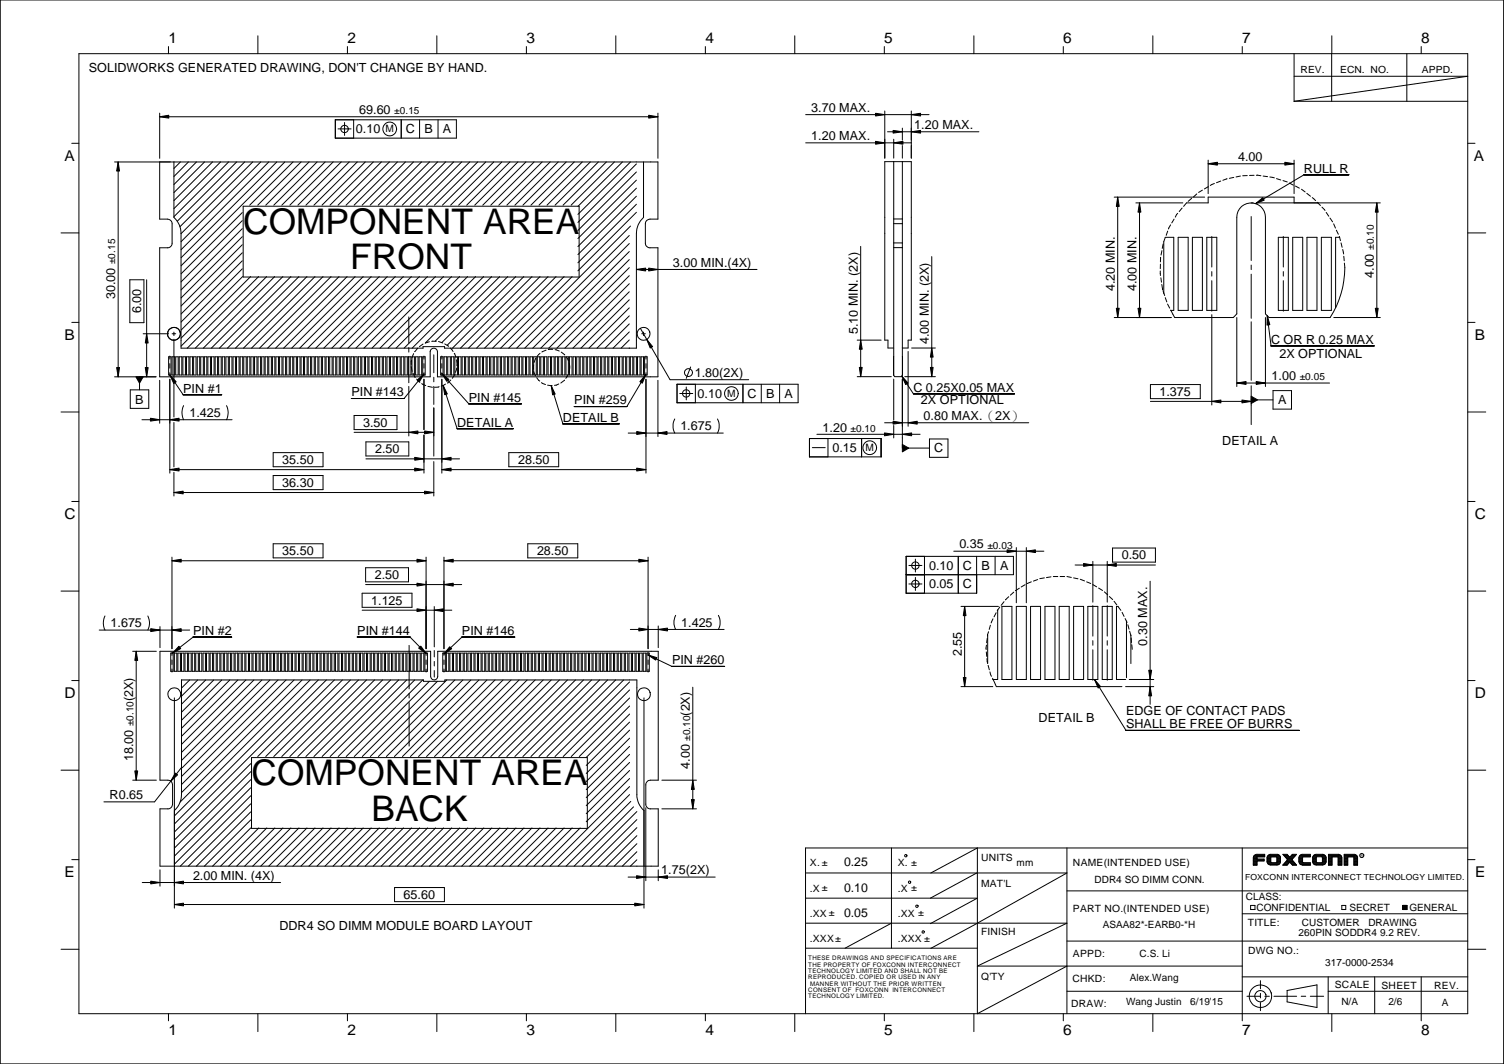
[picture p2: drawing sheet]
<svg xmlns="http://www.w3.org/2000/svg" width="420mm" height="297mm" viewBox="0 0 420 297" stroke-linecap="round" stroke-linejoin="round" font-family="sans-serif">
<defs><g id="words">
<g font-size="9.9">
<text x="67.9" y="65.4">COMPONENT AREA</text>
<text x="97.8" y="75.2">FRONT</text>
<text x="70.3" y="219.3">COMPONENT AREA</text>
<text x="103.7" y="229.2">BACK</text>
</g>
<g font-size="4.1">
<text x="47.1" y="12">1</text>
<text x="97.1" y="12">2</text>
<text x="147.1" y="12">3</text>
<text x="197.1" y="12">4</text>
<text x="247" y="12">5</text>
<text x="297" y="12">6</text>
<text x="347" y="12">7</text>
<text x="397" y="12">8</text>
<text x="18.1" y="45">A</text>
<text x="411.7" y="45">A</text>
<text x="18.1" y="95">B</text>
<text x="412" y="95">B</text>
<text x="18.1" y="144.9">C</text>
<text x="412" y="144.9">C</text>
<text x="18.1" y="194.9">D</text>
<text x="412" y="194.9">D</text>
<text x="18.1" y="244.9">E</text>
<text x="412.1" y="244.9">E</text>
<text x="47.1" y="289">1</text>
<text x="97.1" y="289">2</text>
<text x="147.1" y="289">3</text>
<text x="197.1" y="289">4</text>
<text x="247" y="289">5</text>
<text x="297" y="289">6</text>
<text x="347" y="289">7</text>
<text x="397" y="289">8</text>
</g>
<g font-size="3.5">
<text x="24.8" y="20.2">SOLIDWORKS GENERATED DRAWING, DON'T CHANGE BY HAND.</text>
<text x="100.4" y="31.8">69.60</text>
<text x="226.6" y="31.2">3.70 MAX.</text>
<text x="99.4" y="37.2">0.10</text>
<text x="113.4" y="37.2">C</text>
<text x="118.6" y="37.2">B</text>
<text x="123.7" y="37.2">A</text>
<text x="226.6" y="39.1">1.20 MAX.</text>
<text x="255.4" y="36">1.20 MAX.</text>
<text x="345.9" y="45">4.00</text>
<text x="364.3" y="48.2">RULL R</text>
<text x="188" y="74.5">3.00 MIN.(4X)</text>
<text x="383.8" y="77.6" transform="rotate(-90 383.8 77.6)">4.00</text>
<text x="32.2" y="83.5" transform="rotate(-90 32.2 83.5)">30.00</text>
<text x="311.4" y="81.3" transform="rotate(-90 311.4 81.3)">4.20 MIN.</text>
<text x="317.5" y="81.3" transform="rotate(-90 317.5 81.3)">4.00 MIN.</text>
<text x="39.4" y="87.5" transform="rotate(-90 39.4 87.5)">6.00</text>
<text x="239.6" y="93.3" transform="rotate(-90 239.6 93.3)">5.10 MIN. (2X)</text>
<text x="355.1" y="95.9">C OR R 0.25 MAX</text>
<text x="259.5" y="96.1" transform="rotate(-90 259.5 96.1)">4.00 MIN. (2X)</text>
<text x="357.4" y="99.9">2X OPTIONAL</text>
<text x="194.1" y="105.2">1.80(2X)</text>
<text x="355.3" y="106.2">1.00</text>
<text x="37.8" y="112.6">B</text>
<text x="51.2" y="109.6">PIN #1</text>
<text x="98.2" y="110.6">PIN #143</text>
<text x="131" y="112.1">PIN #145</text>
<text x="160.4" y="112.9">PIN #259</text>
<text x="194.9" y="111.1">0.10</text>
<text x="208.8" y="111.1">C</text>
<text x="214.1" y="111.1">B</text>
<text x="219.2" y="111.1">A</text>
<text x="255.2" y="109.3">C 0.25X0.05 MAX</text>
<text x="257.3" y="112.8">2X OPTIONAL</text>
<text x="323.9" y="110.5">1.375</text>
<text x="357" y="112.9">A</text>
<text x="52.9" y="116.4">1.425</text>
<text x="101.5" y="119.2">3.50</text>
<text x="127.7" y="119.1">DETAIL A</text>
<text x="157.3" y="117.7">DETAIL B</text>
<text x="258" y="117.3">0.80 MAX.（2X）</text>
<text x="190.1" y="120.1">1.675</text>
<text x="229.8" y="120.5">1.20</text>
<text x="341.4" y="124.3">DETAIL A</text>
<text x="78.9" y="129.5">35.50</text>
<text x="104.8" y="126.5">2.50</text>
<text x="144.7" y="129.5">28.50</text>
<text x="232.6" y="126.2">0.15</text>
<text x="261" y="126.3">C</text>
<text x="78.9" y="135.9">36.30</text>
<text x="78.9" y="155">35.50</text>
<text x="150" y="155">28.50</text>
<text x="268" y="153.1">0.35</text>
<text x="104.7" y="161.7">2.50</text>
<text x="259.6" y="159.1">0.10</text>
<text x="269" y="159.1">C</text>
<text x="274.2" y="159.1">B</text>
<text x="279.4" y="159.1">A</text>
<text x="313.4" y="156.2">0.50</text>
<text x="259.6" y="164.3">0.05</text>
<text x="269" y="164.3">C</text>
<text x="103.7" y="168.8">1.125</text>
<text x="30.9" y="175.1">1.675</text>
<text x="54" y="177.2">PIN #2</text>
<text x="99.8" y="177.2">PIN #144</text>
<text x="129.1" y="177.2">PIN #146</text>
<text x="190.3" y="175">1.425</text>
<text x="187.7" y="185.5">PIN #260</text>
<text x="268.7" y="183.3" transform="rotate(-90 268.7 183.3)">2.55</text>
<text x="320.5" y="180.3" transform="rotate(-90 320.5 180.3)">0.30 MAX.</text>
<text x="37.2" y="195.8" transform="rotate(-90 37.2 195.8)">(2X)</text>
<text x="192.7" y="199.8" transform="rotate(-90 192.7 199.8)">(2X)</text>
<text x="290.1" y="201.6">DETAIL B</text>
<text x="314.6" y="199.6">EDGE OF CONTACT PADS</text>
<text x="314.6" y="203.2">SHALL BE FREE OF BURRS</text>
<text x="37.2" y="212.6" transform="rotate(-90 37.2 212.6)">18.00</text>
<text x="192.7" y="214.6" transform="rotate(-90 192.7 214.6)">4.00</text>
<text x="30.6" y="223.1">R0.65</text>
<text x="53.9" y="245.6">2.00 MIN. (4X)</text>
<text x="184.7" y="244.1">1.75(2X)</text>
<text x="112.8" y="251">65.60</text>
<text x="78.1" y="259.8">DDR4 SO DIMM MODULE BOARD LAYOUT</text>
</g>
<g font-size="3.4">
<text x="235.8" y="241.7">0.25</text>
<text x="235.8" y="249">0.10</text>
<text x="235.8" y="256">0.05</text>
</g>
<g font-size="2.8">
<text x="363.3" y="20.4">REV.</text>
<text x="374.4" y="20.4">ECN. NO.</text>
<text x="397.2" y="20.4">APPD.</text>
<text x="110.1" y="31.8">±0.15</text>
<text x="107.7" y="36.9">M</text>
<text x="383.8" y="69.8" transform="rotate(-90 383.8 69.8)">±0.10</text>
<text x="32.2" y="73.7" transform="rotate(-90 32.2 73.7)">±0.15</text>
<text x="363.1" y="106.2">±0.05</text>
<text x="203.1" y="110.7">M</text>
<text x="237.6" y="120.5">±0.10</text>
<text x="241.8" y="125.9">M</text>
<text x="275.8" y="153.2">±0.03</text>
<text x="37.3" y="202.8" transform="rotate(-90 37.3 202.8)">±0.10</text>
<text x="192.8" y="206.8" transform="rotate(-90 192.8 206.8)">±0.10</text>
<text x="226.3" y="241.8">X. ±</text>
<text x="250.8" y="241.8">X. ±</text>
<text x="274.1" y="240.3">UNITS</text>
<text x="284" y="241.9">mm</text>
<text x="299.8" y="241.9">NAME(INTENDED USE)</text>
<text x="226.3" y="249">.X ±</text>
<text x="250.8" y="249">.X ±</text>
<text x="274.1" y="247.6">MAT'L</text>
<text x="305.8" y="246.5">DDR4 SO DIMM CONN.</text>
<text x="348.1" y="251.3">CLASS:</text>
<text x="226.3" y="255.9">.XX ±</text>
<text x="250.8" y="255.9">.XX ±</text>
<text x="299.8" y="254.5">PART NO.(INTENDED USE)</text>
<text x="351" y="254.3">CONFIDENTIAL</text>
<text x="377" y="254.3">SECRET</text>
<text x="393.7" y="254.3">GENERAL</text>
<text x="226.3" y="263">.XXX±</text>
<text x="250.8" y="263">.XXX ±</text>
<text x="274.1" y="261.2">FINISH</text>
<text x="308.1" y="259.1">ASAA82*-EARB0-*H</text>
<text x="348.6" y="258.5">TITLE:</text>
<text x="362.8" y="261.3">260PIN SODDR4 9.2 REV.</text>
<text x="363.7" y="258.5">CUSTOMER</text>
<text x="382.3" y="258.5">DRAWING</text>
<text x="299.8" y="267.3">APPD:</text>
<text x="318.4" y="267.2">C.S. Li</text>
<text x="348.7" y="266.4">DWG NO.:</text>
<text x="370.2" y="269.7">317-0000-2534</text>
<text x="274.1" y="273.6">Q'TY</text>
<text x="299.6" y="274.1">CHKD:</text>
<text x="315.6" y="273.8">Alex.Wang</text>
<text x="372.9" y="275.9">SCALE</text>
<text x="299.2" y="281.1">DRAW:</text>
<text x="314.6" y="280.6">Wang Justin</text>
<text x="332.5" y="280.6">6/19'15</text>
<text x="374.7" y="280.6">N/A</text>
<text x="385.9" y="276.1">SHEET</text>
<text x="387.8" y="280.6">2/6</text>
<text x="400.7" y="276.1">REV.</text>
<text x="402.7" y="280.9">A</text>
</g>
<text font-size="2.3" x="347.8" y="245.7">FOXCONN INTERCONNECT TECHNOLOGY LIMITED.</text>
<g font-size="1.7">
<text x="225.8" y="268.1">THESE DRAWINGS AND SPECIFICATIONS ARE</text>
<text x="225.8" y="269.8">THE PROPERTY OF FOXCONN INTERCONNECT</text>
<text x="225.8" y="271.6">TECHNOLOGY LIMITED AND SHALL NOT BE</text>
<text x="225.8" y="273.3">REPRODUCED. COPIED OR USED IN ANY</text>
<text x="226.3" y="275.1">MANNER WITHOUT THE PRIOR WRITTEN</text>
<text x="225.8" y="278.6">TECHNOLOGY LIMITED.</text>
<text x="225.8" y="276.9">CONSENT OF FOXCONN INTERCONNECT</text>
</g>
<text font-size="1.1" x="380.1" y="239.3">R</text>
</g></defs>
<g fill="none" stroke="#000" stroke-width=".28">
<path d="M.1 0h420v297h-420M22 15h388v268h-388zM47.1 13v2M72 10v5M97.1 13v2M122 10v5M147.1 13v2M172 10v5M197.1 13v2M222 10v5M247 13v2M272.1 10v5"/>
<path d="M297 13v2M322.1 10v5M347 13v2M361.5 15v13.3M372.1 10l-.1 18.3M393 15v13.3M397 13v2M44.6 32.6l2.5-.4v.8zM44.6 31.6v12.6M44.6 32.6h139.2M93.7 33.4h33.8v5.2h-33.8zM94.4 36h3.7"/>
<path d="M96.3 34.2v3.6M98.8 33.4v5.2M112.1 33.4v5.2M117.2 33.4v5.2M122.4 33.4v5.2M181.2 32.2l2.6 .4-2.6 .4zM183.8 31.6v12.6M225.1 32h34.4M225.1 39.9h29.5M244.6 31.6l2.6 .4-2.6 .4zM244.6 39.5l2.6 .4-2.6 .4zM247.2 31v13.2"/>
<path d="M247.9 36.8h25.6M249.5 36.4l2.6 .4-2.6 .4zM249.7 39.9l2.6-.4v.8zM249.7 38.9v5.3M252.1 35.8v3.3M254.6 32l2.6-.4v.8zM254.6 36.8l2.6-.4v.8zM254.6 31v13.2M361.5 21.3h48.5l-48.5 7M361.5 28.3h48.5M20.1 40h1.9M32 45.2h151.8v16h-2.2a1.3 1.3 0 0 0-1.3 1.3v5.4a1.3 1.3 0 0 0 1.3 1.3h2.2v36h-61.6v-7a1.02 1.02 0 0 0-1-1 1.02 1.02 0 0 0-1 1v7h-75.6v-36h2.2a1.3 1.3 0 0 0 1.3-1.3v-5.4a1.3 1.3 0 0 0-1.3-1.3h-2.2v-16"/>
<path d="M33 45.2l.4 2.6h-.8zM33 45.2v60M48.6 45.2v15.5a5.9 5.9 0 0 1 2 4.5v32h67.6v-.4h6v.4h53.6v-32a5.9 5.9 0 0 1 2-4.5v-15.5M50.4 45.2l-1.8 1.8M52.7 45.2l-4.1 4.1M54.9 45.2l-6.3 6.3M57.1 45.2l-8.5 8.6M59.4 45.2l-10.8 10.8M61.6 45.2l-13 13.1M63.9 45.2l-15.3 15.3M66.1 45.2l-16.6 16.6M67.7 59.4l-17.1 17.1"/>
<path d="M67.9 57.6h93.9v19.7h-93.9zM68.4 45.2l-18.1 18.1M70.6 45.2l-20 20M72.8 45.2l-22.2 22.3M75.1 45.2l-24.5 24.5M77.3 45.2l-26.7 26.8M79.6 45.2l-29 29M81.9 45.2l-12.1 12.1M84.1 45.2l-12.1 12.1M86.3 45.2l-12.1 12.1M88.6 45.2l-12.1 12.1M90.8 45.2l-12.1 12.1"/>
<path d="M93.1 45.2l-12.1 12.1M95.3 45.2l-12.1 12.1M97.6 45.2l-12.1 12.1M99.8 45.2l-12.1 12.1M102.1 45.2l-12.2 12.1M104.3 45.2l-12.1 12.1M106.5 45.2l-12.1 12.1M108.8 45.2l-12.1 12.1M111 45.2l-12.1 12.1M113.3 45.2l-12.1 12.1M115.5 45.2l-12.1 12.1M117.8 45.2l-12.1 12.1"/>
<path d="M120 45.2l-12.1 12.1M122.2 45.2l-12.1 12.1M124.5 45.2l-12.1 12.1M126.7 45.2l-12.1 12.1M129 45.2l-12.1 12.1M131.2 45.2l-12.1 12.1M133.5 45.2l-12.1 12.1M135.7 45.2l-12.1 12.1M138 45.2l-12.1 12.1M140.2 45.2l-12.1 12.1M142.4 45.2l-12 12.1M144.7 45.2l-12.1 12.1"/>
<path d="M146.9 45.2l-12 12.1M149.2 45.2l-12.1 12.1M151.5 45.2l-12.2 12.1M153.7 45.2l-12.1 12.1M155.9 45.2l-12.1 12.1M158.2 45.2l-12.1 12.1M160.4 45.2l-12.1 12.1M162.7 45.2l-12.1 12.1M164.9 45.2l-12.1 12.1M167.2 45.2l-12.1 12.1M169.4 45.2l-12.1 12.1M171.7 45.2l-12.2 12.1"/>
<path d="M173.9 45.2l-12.5 12.4M176.1 45.2l-14.7 14.7M177.8 45.8l-16.4 16.3M177.8 48l-16.4 16.3M177.8 50.3l-16.4 16.3M177.8 52.5l-16.4 16.3M177.8 54.8l-16.4 16.3M177.8 57l-16.4 16.4M177.8 59.3l-16.4 16.3M249.7 45.1v59.7l.3 .4h1.8l.3-.4v-59.7M252.1 40.6v3.6M311.3 55h25.2"/>
<path d="M312.2 55l.5 2.6h-.8zM312.2 55v33.6M317.3 56.6h13.1M318.3 56.6l.4 2.6h-.8zM318.3 56.6v32M329 59.6l-.7 1M330.2 58.1l-.8 1M332.9 55.4l-1 .8M334.3 54.1l-.9 .9M335.9 53.1l-1.1 .6M337.5 45.7l2.6-.4v.8zM337.5 44.7v9.4"/>
<path d="M337.5 45.7h24M337.6 52.1l-1.1 .6M339.2 51.2l-1.1 .6M341 50.5l-1.2 .5M342.8 49.9l-1.2 .4M344.7 49.5l-1.3 .3M346.5 49.1l-1.2 .3M348.4 49l-1.2 .1M349.5 56.6h.6M350.3 48.9l-1.2 .1M350.8 56.9l2-1.7 .4 .7zM351 48.9l1.2 .2"/>
<path d="M351.1 56.6h34.5M352.9 49.1l1.2 .2M354.7 49.4l1.3 .3M356.6 49.9l1.2 .3M358.4 50.4l1.2 .4M358.9 45.3l2.6 .4-2.6 .4zM360.2 51.1l1.1 .6M361.5 44.7v9.4M361.5 56.6v-1.6h-24v1.6h-6l-.8 1M361.9 51.9l1.1 .6M363.6 52.8l1 .8M365.1 54l1 .8"/>
<path d="M366.6 55.2l.9 .8M368 56.5l.9 .9M369.3 57.8l.9 1M370.5 59.3l.7 1.1M376.8 48.8h-12.5l-13.5 8.1M384.6 56.6l.4 2.6h-.8zM384.6 56.6v32M410 40h2.1M17 65h5M36.3 78.1h3.9v12h-3.9zM41 78.1v27.1M67.7 61.6l-17.1 17.1"/>
<path d="M67.7 63.8l-17.1 17.1M67.7 68.3l-17.1 17.1M67.7 70.6l-17.1 17.1M67.7 75.1l-17.1 17.1M67.7 66.1l-17.1 17.1M67.7 72.8l-17.1 17.1M67.8 77.2l-17.2 17.2M70 77.2l-19.4 19.4M72.3 77.2l-20 20M74.5 77.2l-19.9 20M76.7 77.2l-19.9 20M79 77.2l-20 20"/>
<path d="M81.3 77.2l-20 20M83.5 77.2l-20 20M85.8 77.2l-20 20M88 77.2l-20 20M90.2 77.2l-19.9 20M92.5 77.2l-20 20M94.7 77.2l-20 20M97 77.2l-20 20M99.2 77.2l-20 20M101.5 77.2l-20 20M103.7 77.2l-20 20M105.9 77.2l-19.9 20"/>
<path d="M108.2 77.2l-20 20M110.4 77.2l-19.9 20M112.7 77.2l-20 20M114.9 77.2l-20 20M117.2 77.2l-20 20M119.4 77.2l-20 20M121.7 77.2l-20 20M123.9 77.2l-20 20M126.1 77.2l-19.9 20M128.4 77.2l-20 20M130.6 77.2l-20 20M132.9 77.2l-20 20"/>
<path d="M135.1 77.2l-20 20M137.4 77.2l-18.5 18.5M139.6 77.2l-18 18M141.8 77.2l-18.4 18.4M144.1 77.2l-19.2 19.2M146.3 77.2l-19.9 20M148.6 77.2l-20 20M150.9 77.2l-20 20M153.1 77.2l-20 20M155.4 77.2l-20 20M157.6 77.2l-20 20M159.8 77.2l-19.9 20"/>
<path d="M175.8 65.7l-31.5 31.5M175.8 68l-29.2 29.2M175.8 70.2l-27 27M175.8 72.5l-24.7 24.7M175.8 74.7l-22.5 22.5M175.8 77l-20.2 20.2M175.8 79.2l-18 18M176.1 63.1l-34 34.1M177.8 75.2l2.6-.4v.8zM177.8 75.2h33.7M181.2 74.8l2.6 .4-2.6 .4zM240.4 68.8v36.4"/>
<path d="M249.7 61.1h2.4M249.7 69.1h2.4M249.7 67.8h2.4M249.7 62.4h2.4M260.3 71.6v33.6M324.1 75.6l.1 1.3M324.2 73.7l-.1 1.3M324.2 71.8v1.3M324.3 77.6l.2 1.2M324.6 79.4l.2 1.3M324.6 70l-.3 1.2M324.9 68.1l-.2 1.2"/>
<path d="M325.5 66.3h2.4v20.4h-.9M325.5 66.3l-.4 1.2v14.5M326.2 64.5l-.4 1.2M327 62.8l-.6 1.1M328 61.2l-.6 1M329.1 66.3h2.8v20.4h-2.8zM333.1 66.3h2.8v20.4h-2.8zM337.1 66.3h2.8v20.4h-2.8zM338.5 66v8.5M338.5 75.8v1.3M338.5 78.4v8.5M349.5 60.5v12.2"/>
<path d="M349.5 74v1.3M349.5 76.5v12.4M357.1 66.3h2.8v20.4h-2.8zM358.5 66v8.5M358.5 75.8v1.3M358.5 78.4v8.5M361.1 66.3h2.8v20.4h-2.8zM365.1 66.3h2.8v20.4h-2.8zM369.1 66.3h2.8v20.4h-2.8zM371.5 60.9l.8 1M372.6 62.5l.5 1.2M373.3 64.3l.6 1.1"/>
<path d="M374.1 66l.4 1.2M374.3 66.3h-1.2v19.6M374.6 67.8l.3 1.2M375.1 69.6l.3 1.3M375.4 71.5l.1 1.3M375.6 73.4a24.7 24.7 0 0 1-4 15.2h-17.1l-1-1v-26.9a4 4 0 0 0-4-4 4 4 0 0 0-4 4v26.9l-1 1h-16.3l-1.1-2M410 65h5.1M20.1 90h1.9M40 93.2h7.1M41 93.2l.4 2.6h-.8zM47.1 99.6h.7v5.1h-.7zM47.4 99.4v.8"/>
<path d="M48.1 99.6h.7v5.1h-.7zM48.1 93.2h1M48.6 92.7v1M48.6 94.7v21.7M49.1 99.6h.7v5.1h-.7zM50.1 99.6h.7v5.1h-.7zM51.1 99.6h.7v5.1h-.7zM52.1 99.6h.7v5.1h-.7zM53.1 99.6h.7v5.1h-.7zM54.1 99.6h.7v5.1h-.7zM55.1 99.6h.7v5.1h-.7zM56.1 99.6h.7v5.1h-.7z"/>
<path d="M57.1 99.6h.7v5.1h-.7zM58.1 99.6h.7v5.1h-.7zM59.1 99.6h.7v5.1h-.7zM60.1 99.6h.7v5.1h-.7zM61.1 99.6h.7v5.1h-.7zM62.1 99.6h.7v5.1h-.7zM63.1 99.6h.7v5.1h-.7zM64.1 99.6h.7v5.1h-.7zM65.1 99.6h.7v5.1h-.7zM66.1 99.6h.7v5.1h-.7zM67.1 99.6h.7v5.1h-.7zM68.1 99.6h.7v5.1h-.7z"/>
<path d="M69.1 99.6h.7v5.1h-.7zM70.1 99.6h.7v5.1h-.7zM71.1 99.6h.7v5.1h-.7zM72.1 99.6h.7v5.1h-.7zM73.1 99.6h.7v5.1h-.7zM74.1 99.6h.7v5.1h-.7zM75.1 99.6h.7v5.1h-.7zM76.1 99.6h.7v5.1h-.7zM77.1 99.6h.7v5.1h-.7zM78.1 99.6h.7v5.1h-.7zM79.1 99.6h.7v5.1h-.7zM80.1 99.6h.7v5.1h-.7z"/>
<path d="M81.1 99.6h.7v5.1h-.7zM82.1 99.6h.7v5.1h-.7zM83.1 99.6h.7v5.1h-.7zM84.1 99.6h.7v5.1h-.7zM85.1 99.6h.7v5.1h-.7zM86.1 99.6h.7v5.1h-.7zM87.1 99.6h.7v5.1h-.7zM88.1 99.6h.7v5.1h-.7zM89.1 99.6h.7v5.1h-.7zM90.1 99.6h.7v5.1h-.7zM91.1 99.6h.7v5.1h-.7zM92.1 99.6h.7v5.1h-.7z"/>
<path d="M93.1 99.6h.7v5.1h-.7zM94.1 99.6h.7v5.1h-.7zM95.1 99.6h.7v5.1h-.7zM96.1 99.6h.7v5.1h-.7zM97.1 99.6h.7v5.1h-.7zM98.1 99.6h.7v5.1h-.7zM99.1 99.6h.7v5.1h-.7zM100.1 99.6h.7v5.1h-.7zM101.1 99.6h.7v5.1h-.7zM102.1 99.6h.7v5.1h-.7zM103.1 99.6h.7v5.1h-.7zM104.1 99.6h.7v5.1h-.7z"/>
<path d="M105.1 99.6h.7v5.1h-.7zM106.1 99.6h.7v5.1h-.7zM107.1 99.6h.7v5.1h-.7zM108.1 99.6h.7v5.1h-.7zM109.1 99.6h.7v5.1h-.7zM110.1 99.6h.7v5.1h-.7zM111.1 99.6h.7v5.1h-.7zM112.1 99.6h.7v5.1h-.7zM113.1 99.6h.7v5.1h-.7zM114.1 99.6h.7v5.1h-.7zM114.2 88.5v7.3M114.2 97v1.3"/>
<path d="M114.2 99.6v7.2M115.1 99.6h.7v5.1h-.7zM115.6 98.7l-.5 1.2M115.9 98.2h.1M116.1 99.6h.7v5.1h-.7zM116.7 97.2l-.8 1M117.1 99.6h.7v5.1h-.7zM118.1 99.6h.7v5.1h-.7zM118.2 96.1l-1 .7M118.4 99.4v.8M120 95.4l-1.2 .4M120.6 95.3h1.3"/>
<path d="M121.2 99.1v5M122.5 95.3l1.2 .5M123.1 99.6h.7v5.1h-.7zM123.4 99.4v.8M124.1 99.6h.7v5.1h-.7zM124.2 96l1.1 .7M125.1 99.6h.7v5.1h-.7zM125.8 97.2l.8 .9M126.1 99.6h.7v5.1h-.7zM126.9 98.6l.5 1.2M127.1 99.6h.7v5.1h-.7zM128.1 99.6h.7v5.1h-.7z"/>
<path d="M129.1 99.6h.7v5.1h-.7zM130.1 99.6h.7v5.1h-.7zM131.1 99.6h.7v5.1h-.7zM132.1 99.6h.7v5.1h-.7zM133.1 99.6h.7v5.1h-.7zM134.1 99.6h.7v5.1h-.7zM135.1 99.6h.7v5.1h-.7zM136.1 99.6h.7v5.1h-.7zM137.1 99.6h.7v5.1h-.7zM138.1 99.6h.7v5.1h-.7zM139.1 99.6h.7v5.1h-.7zM140.1 99.6h.7v5.1h-.7z"/>
<path d="M141.1 99.6h.7v5.1h-.7zM142.1 99.6h.7v5.1h-.7zM143.1 99.6h.7v5.1h-.7zM144.1 99.6h.7v5.1h-.7zM145.1 99.6h.7v5.1h-.7zM146.1 99.6h.7v5.1h-.7zM147.1 99.6h.7v5.1h-.7zM148.1 99.6h.7v5.1h-.7zM149.1 99.6h.7v5.1h-.7zM150.1 99.6h.7v5.1h-.7zM150.9 98.6l-.9 .9M151.1 99.6h.7v5.1h-.7z"/>
<path d="M152.1 99.6h.7v5.1h-.7zM152.6 97.7l-1.2 .6M153.1 99.6h.7v5.1h-.7zM154.1 99.6h.7v5.1h-.7zM154.4 97.5l-1.2 .1M155.1 97.6l1.1 .4M155.1 99.6h.7v5.1h-.7zM156.1 99.6h.7v5.1h-.7zM156.8 98.3l1 .8M157.1 99.6h.7v5.1h-.7zM158.1 99.6h.7v5.1h-.7zM158.1 99.6l.7 1.1"/>
<path d="M159.1 99.6h.7v5.1h-.7zM160.1 99.6h.7v5.1h-.7zM161.1 99.6h.7v5.1h-.7zM162.1 99.6h.7v5.1h-.7zM163.1 99.6h.7v5.1h-.7zM164.1 99.6h.7v5.1h-.7zM165.1 99.6h.7v5.1h-.7zM166.1 99.6h.7v5.1h-.7zM167.1 99.6h.7v5.1h-.7zM168.1 99.6h.7v5.1h-.7zM169.1 99.6h.7v5.1h-.7zM170.1 99.6h.7v5.1h-.7z"/>
<path d="M171.1 99.6h.7v5.1h-.7zM172.1 99.6h.7v5.1h-.7zM173.1 99.6h.7v5.1h-.7zM174.1 99.6h.7v5.1h-.7zM175.1 99.6h.7v5.1h-.7zM175.8 81.4l-15.7 15.8M175.8 83.7l-13.5 13.5M175.8 85.9l-11.3 11.3M175.8 88.2l-9 9M175.8 90.4l-6.8 6.8M175.8 92.7l-4.5 4.5M175.8 94.9l-2.3 2.3"/>
<path d="M175.8 97.2h.1M176.1 99.6h.7v5.1h-.7zM177.1 99.6h.7v5.1h-.7zM178.1 99.6h.7v5.1h-.7zM178.9 91.7l8.3 14.3h22M179.1 99.6h.7v5.1h-.7zM179.3 93.2h1M179.8 92.7v1M180.1 99.6h.7v5.1h-.7zM180.5 99.4v.8M180.7 94.7l1.6 2.1-.7 .4zM239.5 95h6.7"/>
<path d="M240.4 95l.5 2.5h-.8zM249.7 97.2h-1.6v-2.2h-.9v-49.9h7.4v49.9h-.9v2.2h-1.6M249.7 99.5v5.1M252.1 99.5v5.1M253.7 98.1v20.9M254.7 97.2h6.6M260.3 97.2l.4 2.5h-.8zM311.3 88.6h15.9M311.9 86.1h.8l-.5 2.5zM317.9 86.1h.8l-.4 2.5zM324.8 80.7h.1M324.9 81.3l.5 1.2"/>
<path d="M325.5 83.1l.5 1.2M326.2 84.9l.6 1.1M338.5 87.8v25.3M345.5 88.6v19.3M349.5 89.8v16.4M353.5 88.6v19.3M354 88.1l.7 2.5-.8 .2zM354 88.1l1.1 8.5h28.8M372.6 88.6h13M384.2 86.1h.8l-.4 2.5zM410 90h2.1M17 115h5"/>
<path d="M32 105.2h11.6M32.6 102.6h.8l-.4 2.6zM36.4 108.8h5.2v5.2h-5.2zM38 105.2h2l-1 1.8zM39 105.2v3.6M39.7 117.2h25.1M40.6 102.6h.8l-.4 2.6zM42 116.8l2.6 .4-2.6 .4zM44.6 106.2v12M47.4 117.2l2.6-.4v.8zM47.4 104.7l1.8 1.9-.7 .5zM47.4 101.5v1.3"/>
<path d="M47.4 104.1v.8M47.4 105.9v26.2M47.4 104.7l3.8 5.5h10.7M48.6 117.9v12.4M51.3 113.2a4.4 4.4 0 0 0 0 4M63.3 113.2a4.4 4.4 0 0 1 0 4M98.9 116h12v3.9h-12zM114.2 107.9v13.8M114.9 102.4l.2 1.3M115 100.5l-.1 1.3M115.4 104.2l.6 1.2M116.4 105.8l.9 .9"/>
<path d="M116.5 106.1l1.9-1.7-1.3 2.2zM117.8 107.1l1.1 .6M118.4 101.5v1.3M118.4 104.1v.8M118.4 105.9v14M118.4 104.4l-5.5 6.9h-14.7M119.5 107.9l1.3 .2M121.2 105.3v1.3M121.2 107.9v5M121.2 113.9v13.4M122.7 107.9l-1.3 .2M123.4 104.3l2 1.7-.6 .5z"/>
<path d="M123.4 101.5v1.3M123.4 104.1v.8M123.4 105.9v26.2M123.4 104.3l7.6 8.4h14.7M123.8 107.7l1.2 2.3-.8 .2zM123.8 107.6l-.5 .2M123.8 107.7l3.9 12h15.7M124.4 107.2l-.6 .4M125.9 106.1l-.9 .8M127 104.6l-.6 1M127.5 100.5l.1 1.6M127.6 102.7l-.4 1.2"/>
<path d="M149.1 101.9l-.1 1.2M149.1 103.9l.5 1M149.6 100l-.4 1.2M149.9 105.5l.9 .9M151.3 106.8l1.1 .6M153 107.5l1.3 .2M154 107.7l1.1 2.3-.7 .2zM154 107.7l3.3 10.6h15.7M156.1 107.2l-1.2 .4M157.7 106.2l-1 .7M157.7 106.1v.1M158.7 104.6l-.6 1"/>
<path d="M159 101.3l.2 1.3M159.2 102.7l-.2 1.3M180.4 104.6l-1 2.4-.6-.4zM180.4 104.6l-5.3 8.9h-14.7M180.5 101.5v1.3M180.5 104.1v.8M180.5 105.9v26.2M183.8 106.2v15.7M188.5 117a4.1 4.1 0 0 0 0 3.9M189.1 107.3h33.9v5.1h-33.9zM189.9 109.9h3.6M191.7 108v3.6"/>
<path d="M192.9 102.4l-1.2 3.2M194.3 107.3v5.1M200.4 117a4.1 4.1 0 0 1 0 3.9M207.5 107.3v5.1M212.7 107.3v5.1M217.8 107.3v5.1M239.5 105.2h9.5M240.1 102.6h.8l-.5 2.6zM247.1 118h40.3M249.5 117.6l2.6 .4-2.6 .4zM249.7 105.8v11.5M249.7 118.8v3.5"/>
<path d="M251.9 105l1.7 1.9-.6 .5zM251.9 105l3.3 4.9h28.2M252.1 105.8v19.3h7.6M252.8 105.2h8.5M253.7 118l2.5-.4v.8zM259.9 102.6h.8l-.4 2.6zM321.4 107.4h13.9v3.9h-13.9zM321.4 112.1h28.1M338.5 112.1l2.6-.4v.8zM345.5 106.9l2.6-.4v.8zM345.5 106.9h25.9M347 111.7l2.5 .4-2.5 .4z"/>
<path d="M349.5 110.6l1.8 1-1.8 1zM349.5 107.7v10.8M349.5 111.6h6.1M350.9 106.5l2.6 .4-2.6 .4zM355.6 109.1h5.2v5.1h-5.2zM410 115h5.1M20.1 140h1.9M47.4 131.1l2.6-.4v.8zM47.4 131.1h71M48.6 137.5l2.6-.4v.8zM48.6 131.9v6.6M48.6 137.5h72.6"/>
<path d="M76.3 126.4h13.9v3.9h-13.9zM76.3 132.8h13.9v3.9h-13.9zM98.9 120.7h22.3M102.2 123.4h12v3.9h-12zM102.2 128.1h26.2M114.2 120.7l2.5-.4v.8zM115.9 130.7l2.5 .4-2.5 .4zM115.9 127.7l2.5 .4-2.5 .4zM118.4 121.5v10.6M118.6 137.1l2.6 .4-2.6 .4zM118.6 120.3l2.6 .4-2.6 .4zM121.2 128.9v9.6"/>
<path d="M123.4 128.1l2.6-.4v.8zM123.4 131.1l2.6-.4v.8zM123.4 131.1h57.1M142.1 126.4h14v3.9h-14zM175.5 120.9h26.5M177.9 120.5l2.6 .4-2.6 .4zM177.9 130.7l2.6 .4-2.6 .4zM183.8 120.9l2.5-.4v.8zM226.1 122.4h20.1v5.2h-20.1zM226.9 125h3.6M228.2 121.2h28.8M231.3 122.4v5.2"/>
<path d="M240.7 122.4v5.2M247.1 120.9l2.6 .3-2.6 .5zM252.1 121.2l2.6-.3v.8zM252.1 124.1l1.8 1-1.8 1.1zM259.7 122.6h5.1v5.1h-5.1zM410 140h2.1M48 156.5l2.6-.4v.8zM48 155.5v25.6M48 156.5h71M76.3 151.8h13.9v3.9h-13.9zM102.1 158.5h12v3.9h-12zM116.5 156.1l2.5 .4-2.5 .4z"/>
<path d="M119 155.5v25.6M124 156.5l2.6-.4v.8zM124 155.5v25.6M124 156.5h57M147.4 151.8h14v3.9h-14zM178.5 156.1l2.5 .4-2.5 .4zM181 155.5v25.6M253.9 157.9h3.6M255.7 156.1v3.6M258.3 155.3v10.3M266.4 153.9h25.2M267.7 155.3v10.3"/>
<path d="M272.8 155.3v10.3h-19.7v-10.3h30v5.1h-30M278 155.3v5.1M281.3 153.5l2.6 .4-2.6 .4zM283.9 152.9v15.4M286.7 153.9l2.6-.4v.8zM286.7 152.9v15.4M300.3 157.7h22.5M302.7 157.3l2.6 .4-2.6 .4zM305.3 156.7v11.4M309.3 157.7l2.6-.4v.8zM309.3 156.7v11.4M310.8 153h12v3.9h-12z"/>
<path d="M17 165h5M27.7 175.9h25.3M29.3 172a4.4 4.4 0 0 0 0 3.9M41.3 172a4.4 4.4 0 0 1 0 3.9M42.1 175.5l2.6 .4-2.6 .4zM44.7 174.9v5.9M48 175.9l2.6-.4v.8zM64.7 177.8h-10.7l-5.8 4.5M99.8 177.8h14.7l4.6 4.7M101.2 165.6h13.9v3.9h-13.9zM101.2 170.3h25M102.1 163.2h26.9"/>
<path d="M116.5 170l2.5 .3-2.5 .4zM116.5 162.8l2.5 .4-2.5 .4zM121.3 170.3l2.6-.3v.7zM121.3 169.3v11.3M124 163.2l2.6-.4v.8zM143.8 177.8h-14.7l-5.1 4.8M176.1 175.7h26.2M178.5 175.3l2.5 .4-2.5 .4zM183.9 175.7l2.6-.4v.8zM183.9 174.8v6M188.8 171.8l-.3 .5a4.1 4.1 0 0 0 .3 3.4M200.7 171.8l.5 1.5a3.8 3.8 0 0 1-.5 2.4"/>
<path d="M253.9 163h3.6M255.7 161.2v3.6M268.5 169.3h10.4M269.5 169.3l.4 2.6h-.8zM269.5 169.3v22.4M275.8 178.2l-.2 1.3M275.9 177.2v8.1M276.2 176.4l-.3 1.2M276.7 174.5l-.4 1.2M277.4 172.8l-.5 1.1M278.3 171.1l-.6 1.1M278.7 170.3l-.1 .2"/>
<path d="M278.7 170.3v19.4h-1.4M279.3 169.5l-.6 .8M279.9 169.3h2.8v20.4h-2.8zM280.5 168l-.8 1M281.8 166.6l-.9 .9M283.2 165.3l-.9 .9M283.9 169.3h2.8v20.4h-2.8zM284.8 164.2l-1.1 .7M286.4 163.2l-1.1 .7M287.9 169.3h2.8v20.4h-2.8zM288.1 162.4l-1.2 .5M289.9 161.8l-1.2 .4"/>
<path d="M291.7 161.3l-1.2 .2M291.9 169.3h2.8v20.4h-2.8zM293.6 161l-1.3 .2M294.2 161h1.3M295.9 169.3h2.8v20.4h-2.8zM296.2 161h1.2M298.1 161l1.2 .2M299.9 161.3l1.2 .3M299.9 169.3h2.8v20.4h-2.8zM301.8 161.7l1.2 .5M303.6 162.4l1.1 .5M303.9 169.3h2.8v20.4h-2.8z"/>
<path d="M305.3 163.2l1.1 .6M305.3 169.1v8.5M305.3 178.9v1.2M306.9 164.2l1.1 .6M307.9 169.3h2.8v20.4h-2.8zM308.5 165.2l.9 .9M309.3 169.1v8.5M309.3 178.9v1.2M309.9 166.5l.9 .9M311.2 167.9l.8 1M312.4 169.4l.7 1M312.4 169.3h-.5v20.4h2.6"/>
<path d="M313.5 170.9l.5 1.2M314.3 172.7l.6 1.1M314.7 173.4v15.8M315.1 174.4l.3 1.2M315.6 176.2l.3 1.3M315.9 177.2v8.1M316 178.1l.1 1.3M321.3 162.3v34.3M410 165h5.1M20.1 190h1.9M37.1 181.8h6.6M38 181.8l.5 2.6h-.8z"/>
<path d="M38 181.8v36M44.7 181.8h75.6v7a1 1 0 0 0 1 1 1 1 0 0 0 1-1v-7h61.6v36h-2.2a1.3 1.3 0 0 0-1.3 1.3v5.4a1.3 1.3 0 0 0 1.3 1.3h2.2v16h-139.2v-16h2.2a1.3 1.3 0 0 0 1.3-1.3v-5.4a1.3 1.3 0 0 0-1.3-1.3h-2.2zM47.7 182.3h.7v5.1h-.7zM48 182.1v.9M48 184.2v1.3M48 186.8v.8M48.7 182.3h.7v5.1h-.7zM48.7 194.8v58.7M49.7 182.3h.7v5.1h-.7zM50 180.4l.5 .7-2.3 1.2zM50.7 182.3h.7v5.1h-.7zM50.7 189.8v.1"/>
<path d="M51.7 182.3h.7v5.1h-.7zM52.7 182.3h.7v5.1h-.7zM53 189.8l-2.3 2.3M53.7 182.3h.7v5.1h-.7zM54.7 182.3h.7v5.1h-.7zM55.2 189.8l-4.5 4.6M55.7 182.3h.7v5.1h-.7zM56.7 182.3h.7v5.1h-.7zM57.5 189.8l-6.8 6.8M57.7 182.3h.7v5.1h-.7zM58.7 182.3h.7v5.1h-.7zM59.7 182.3h.7v5.1h-.7z"/>
<path d="M59.7 189.8l-9 9M60.7 182.3h.7v5.1h-.7zM61.7 182.3h.7v5.1h-.7zM62 189.8l-11.3 11.3M62.7 182.3h.7v5.1h-.7zM63.7 182.3h.7v5.1h-.7zM64.2 189.8l-13.5 13.5M64.7 182.3h.7v5.1h-.7zM65.7 182.3h.7v5.1h-.7zM66.5 189.8l-15.8 15.8M66.7 182.3h.7v5.1h-.7zM67.7 182.3h.7v5.1h-.7z"/>
<path d="M68.7 189.8l-18 18M68.7 182.3h.7v5.1h-.7zM69.7 182.3h.7v5.1h-.7zM70.7 182.3h.7v5.1h-.7zM70.9 189.8l-20.2 20.3M71.7 182.3h.7v5.1h-.7zM72.7 182.3h.7v5.1h-.7zM73.2 189.8l-22.5 22.5M73.7 182.3h.7v5.1h-.7zM74.7 182.3h.7v5.1h-.7zM75.4 189.8l-24.5 24.5M75.7 182.3h.7v5.1h-.7z"/>
<path d="M76.7 182.3h.7v5.1h-.7zM77.7 189.8l-27 27M77.7 182.3h.7v5.1h-.7zM78.7 182.3h.7v5.1h-.7zM79.7 182.3h.7v5.1h-.7zM79.9 189.8l-29.2 29.2M80.7 182.3h.7v5.1h-.7zM81.7 182.3h.7v5.1h-.7zM82.2 189.8l-31.5 31.5M82.7 182.3h.7v5.1h-.7zM83.7 182.3h.7v5.1h-.7zM84.4 189.8l-34.1 34.1"/>
<path d="M84.7 182.3h.7v5.1h-.7zM85.7 182.3h.7v5.1h-.7zM86.6 189.8l-37.9 38M86.7 182.3h.7v5.1h-.7zM87.7 182.3h.7v5.1h-.7zM88.7 182.3h.7v5.1h-.7zM88.9 189.8l-40.2 40.2M89.7 182.3h.7v5.1h-.7zM90.7 182.3h.7v5.1h-.7zM91.2 189.8l-42.5 42.5M91.7 182.3h.7v5.1h-.7zM92.7 182.3h.7v5.1h-.7z"/>
<path d="M93.4 189.8l-21.4 21.4M93.7 182.3h.7v5.1h-.7zM94.7 182.3h.7v5.1h-.7zM95.7 189.8l-21.5 21.4M95.7 182.3h.7v5.1h-.7zM96.7 182.3h.7v5.1h-.7zM97.7 182.3h.7v5.1h-.7zM97.9 189.8l-21.4 21.4M98.7 182.3h.7v5.1h-.7zM99.7 182.3h.7v5.1h-.7zM100.1 189.8l-21.4 21.4M100.7 182.3h.7v5.1h-.7z"/>
<path d="M101.7 182.3h.7v5.1h-.7zM102.4 189.8l-21.4 21.4M102.7 182.3h.7v5.1h-.7zM103.7 182.3h.7v5.1h-.7zM104.6 189.8l-21.4 21.4M104.7 182.3h.7v5.1h-.7zM105.7 182.3h.7v5.1h-.7zM106.7 182.3h.7v5.1h-.7zM106.9 189.8l-21.4 21.4M107.7 182.3h.7v5.1h-.7zM108.7 182.3h.7v5.1h-.7zM109.1 189.8l-21.4 21.4"/>
<path d="M109.7 182.3h.7v5.1h-.7zM110.7 182.3h.7v5.1h-.7zM111.4 189.8l-21.4 21.4M111.7 182.3h.7v5.1h-.7zM112.7 182.3h.7v5.1h-.7zM113.6 189.8l-21.4 21.4M113.7 182.3h.7v5.1h-.7zM114.3 180.2v12.1M114.3 193.6v1.3M114.3 196.1v12.2M114.7 182.3h.7v5.1h-.7zM115.7 182.3h.7v5.1h-.7z"/>
<path d="M115.9 189.8l-21.4 21.4M116.7 182.3h.7v5.1h-.7zM117 180.9l.5-.5 1.6 2.1zM117.7 182.3h.7v5.1h-.7zM118.1 189.8l-21.4 21.4M118.7 182.3h.7v5.1h-.7zM119 182.1v.9M119 184.2v1.3M119 186.8v.8M120 190.2l-21 21M121.3 181.6v1.8M121.3 184.7v1.2"/>
<path d="M121.3 187.2v1.8M122.2 190.2l-21 21M123.7 182.3h.7v5.1h-.7zM124 182.1v.9M124 184.2v1.3M124 186.8v.8M124.7 182.3h.7v5.1h-.7zM124.8 189.8l-21.3 21.4M125.6 180.6l.6 .5-2.2 1.5zM125.7 182.3h.7v5.1h-.7zM126.7 182.3h.7v5.1h-.7zM127.1 189.8l-21.4 21.4"/>
<path d="M127.7 182.3h.7v5.1h-.7zM128.7 182.3h.7v5.1h-.7zM129.3 189.8l-21.4 21.4M129.7 182.3h.7v5.1h-.7zM130.7 182.3h.7v5.1h-.7zM131.6 189.8l-21.4 21.4M131.7 182.3h.7v5.1h-.7zM132.7 182.3h.7v5.1h-.7zM133.7 182.3h.7v5.1h-.7zM133.8 189.8l-21.4 21.4M134.7 182.3h.7v5.1h-.7zM135.7 182.3h.7v5.1h-.7z"/>
<path d="M136 189.8l-21.3 21.4M136.7 182.3h.7v5.1h-.7zM137.7 182.3h.7v5.1h-.7zM138.3 189.8l-21.4 21.4M138.7 182.3h.7v5.1h-.7zM139.7 182.3h.7v5.1h-.7zM140.5 189.8l-21.3 21.4M140.7 182.3h.7v5.1h-.7zM141.7 182.3h.7v5.1h-.7zM142.7 182.3h.7v5.1h-.7zM142.8 189.8l-21.4 21.4M143.7 182.3h.7v5.1h-.7z"/>
<path d="M144.7 182.3h.7v5.1h-.7zM145 189.8l-21.4 21.4M145.7 182.3h.7v5.1h-.7zM146.7 182.3h.7v5.1h-.7zM147.3 189.8l-21.4 21.4M147.7 182.3h.7v5.1h-.7zM148.7 182.3h.7v5.1h-.7zM149.5 189.8l-21.4 21.4M149.7 182.3h.7v5.1h-.7zM150.7 182.3h.7v5.1h-.7zM151.7 182.3h.7v5.1h-.7zM151.8 189.8l-21.4 21.4"/>
<path d="M152.7 182.3h.7v5.1h-.7zM153.7 182.3h.7v5.1h-.7zM154 189.8l-21.4 21.4M154.7 182.3h.7v5.1h-.7zM155.7 182.3h.7v5.1h-.7zM156.3 189.8l-21.4 21.4M156.7 182.3h.7v5.1h-.7zM157.7 182.3h.7v5.1h-.7zM158.5 189.8l-21.4 21.4M158.7 182.3h.7v5.1h-.7zM159.7 182.3h.7v5.1h-.7zM160.7 182.3h.7v5.1h-.7z"/>
<path d="M160.8 189.8l-21.5 21.4M161.7 182.3h.7v5.1h-.7zM162.7 182.3h.7v5.1h-.7zM163 189.8l-21.4 21.4M163.7 182.3h.7v5.1h-.7zM164.7 182.3h.7v5.1h-.7zM165.3 189.8l-21.5 21.4M165.7 182.3h.7v5.1h-.7zM166.7 182.3h.7v5.1h-.7zM167.5 189.8l-21.4 21.4M167.7 182.3h.7v5.1h-.7zM168.7 182.3h.7v5.1h-.7z"/>
<path d="M169.7 182.3h.7v5.1h-.7zM169.7 189.8l-21.4 21.4M170.7 182.3h.7v5.1h-.7zM171.7 182.3h.7v5.1h-.7zM172 189.8l-21.4 21.4M172.7 182.3h.7v5.1h-.7zM173.7 182.3h.7v5.1h-.7zM174.2 189.8l-21.4 21.4M174.7 182.3h.7v5.1h-.7zM175.7 182.3h.7v5.1h-.7zM175.9 190.4l-20.8 20.8M175.9 192.6l-18.6 18.6"/>
<path d="M175.9 194.9l-16.3 16.3M175.9 197.1l-14.1 14.1M175.9 199.3l-12.1 12.2M176.7 182.3h.7v5.1h-.7zM177.7 182.3h.7v5.1h-.7zM178.7 182.3h.7v5.1h-.7zM179.7 182.3h.7v5.1h-.7zM179.9 194.8v58.7M180.7 182.3h.7v5.1h-.7zM181 182.8l2.5 .8-.3 .7zM181 182.8l6.7 3.3h14.7M181 182.1v.9"/>
<path d="M181 184.2v1.3M181 186.8v.8M193.5 191.9v33.9M268.5 191.7h8.9M269.1 189.1h.8l-.4 2.6zM275.5 182l.2 1.3M275.6 180.1l-.1 1.3M275.7 183.9l.2 1.3M276 185.8l.4 1.2M276.6 187.6l.4 1.2M277.3 189.4l1 2.3M278.4 191.7h35"/>
<path d="M305.3 181.4v8.5M305.8 189.7l1.7 2-.7 .4zM305.8 189.7l8.8 14.2h48.4M309.3 181.4v8.5M314.4 191.7h7.9M315.5 189.7h6.8M316.2 180l.1 1.3M320.9 187.1h.8l-.4 2.6zM321.3 191.7l.4 2.6h-.8zM410 190h2.1M17 215h5M37.1 217.8h6.6"/>
<path d="M37.7 215.2h.8l-.5 2.6zM49 215.8l.6 .5-1.9 1.8zM50.7 214.2l-7.5 9.7h-14.2M70.1 213.2l-21.4 21.3M70.1 215.4l-21.4 21.4M70.1 217.7l-21.4 21.3M70.1 219.9l-21.4 21.4M70.3 211.5h93.8v19.8h-93.8zM175.9 212.9l-12.1 12M175.9 201.6l-12.1 12.1M175.9 203.8l-12.1 12.1M175.9 206.1l-12.1 12.1"/>
<path d="M175.9 208.4l-12.1 12M175.9 210.6l-12.1 12.1M175.9 215.1l-12.1 12.1M175.9 217.3l-12.1 12.1M175.9 219.6l-22.2 22.2M184.9 217.8h9.7M193.5 217.8l.5 2.6h-.8zM410 215h5.1M20.1 240h1.9M48.7 226.3a6.2 6.2 0 0 0 2-4.5v-32h67.6v.4h6v-.4h53.6v32a5.8 5.8 0 0 0 2 4.5M70.1 222.2l-19.7 19.6M70.1 224.4l-17.5 17.4"/>
<path d="M70.1 228.9l-13 12.9M70.1 231.1l-10.7 10.7M70.1 226.7l-15.2 15.1M72.3 231.1l-10.7 10.7M74.5 231.1l-10.6 10.7M76.8 231.1l-10.7 10.7M79 231.1l-10.6 10.7M81.3 231.1l-10.7 10.7M83.5 231.1l-10.7 10.7M85.8 231.1l-10.7 10.7M88 231.1l-10.7 10.7M90.2 231.1l-10.6 10.7"/>
<path d="M92.5 231.1l-10.7 10.7M94.7 231.1l-10.6 10.7M97 231.1l-10.7 10.7M99.2 231.1l-10.7 10.7M101.5 231.1l-10.7 10.7M103.7 231.1l-10.7 10.7M105.9 231.1l-10.6 10.7M108.2 231.1l-10.7 10.7M110.5 231.1l-10.7 10.7M112.7 231.1l-10.7 10.7M115 231.1l-10.7 10.7M117.2 231.1l-10.7 10.7"/>
<path d="M119.5 231.1l-10.8 10.7M121.7 231.1l-10.7 10.7M123.9 231.1l-10.7 10.7M126.2 231.1l-10.7 10.7M128.4 231.1l-10.7 10.7M130.7 231.1l-10.7 10.7M132.9 231.1l-10.7 10.7M135.2 231.1l-10.8 10.7M137.4 231.1l-10.7 10.7M139.6 231.1l-10.6 10.7M141.9 231.1l-10.7 10.7M144.1 231.1l-10.6 10.7"/>
<path d="M146.4 231.1l-10.7 10.7M148.6 231.1l-10.6 10.7M150.9 231.1l-10.7 10.7M153.1 231.1l-10.7 10.7M155.4 231.1l-10.7 10.7M157.6 231.1l-10.7 10.7M159.8 231.1l-10.6 10.7M162.1 231.1l-10.7 10.7M175.9 221.8l-20 20M176.2 223.7l-18.1 18.1M177 225.3l-16.6 16.5M177.9 226.6l-15.3 15.2"/>
<path d="M177.9 228.8l-13 13M177.9 231.1l-10.8 10.7M177.9 233.3l-8.5 8.5M177.9 235.5l-6.3 6.3M177.9 237.8l-4 4M180.4 225.5v20.4M184.9 225.8h9.7M193.2 223.2h.8l-.5 2.6zM249 236.7v28M298.1 236.7v46.3M347 236.7v48.3M350.1 239.5v2h1v-1"/>
<path d="M350.1 239.8h3v.5h-3M350.1 239.5h1M350.1 239.6h1M350.1 240h3M350.2 239.3h.9M350.2 239.2h3.1v-.7h-2.2a1.01 1.01 0 0 0-1 1M350.3 239h3M350.4 238.8h2.9M350.6 238.7h2.7M351.2 239.2v.6M354 239.5a1.01 1.01 0 0 1 1-1h1.7a1.01 1.01 0 0 1 1 1M354 239.3h1"/>
<path d="M354 239.5h1M354 239.6h1M354 239.8h1M354 240h1M354 239.5v1M354 239.2h3.7M354.1 239h3.5M354.2 238.8h3.3M354.4 238.7h2.9M355 239.4v1.3l.2 .1M355.2 239.2l-.2 .2M356.5 239.2l.2 .2"/>
<path d="M356.7 239.4v1.2l-.2 .2M356.7 239.3h1M356.7 239.5h1M356.7 239.6h1M356.7 239.8h1M356.7 240h1M357.7 239.5v1M358.5 238.7h1.2M358.7 238.8h1.2M358.8 239h1.2M359 239.2h1.2M359.1 239.3h2.4"/>
<path d="M359.3 239.5h2M359.4 239.6h1.8M359.6 239.8h1.4M359.7 240h1.3M360.2 239.2h.3M360.2 239.2l-.6-.7h-1.2l1.3 1.4-1.3 1.6h1.2l.6-.7M360.5 239.2l.5-.7h1.2l-1.2 1.4 1.2 1.6h-1.2l-.5-.7M360.5 239.2h1.1M360.6 239h1.2M360.8 238.8h1.1M360.9 238.7h1.2M362.9 239.5h1"/>
<path d="M362.9 239.6h1M362.9 239.8h1M362.9 240h1M362.9 239.5v1M362.9 239.3h1M363 239.2h3v-.7h-2.1a1.01 1.01 0 0 0-1 1M363 239h3M363.1 238.8h2.9M363.3 238.7h2.7M363.9 239.4v1.3l.2 .1M364.1 239.2l-.2 .2M366.7 239.5a1.01 1.01 0 0 1 1-1h1.7a1.01 1.01 0 0 1 1 1"/>
<path d="M366.7 239.3h1M366.7 239.5h1M366.7 239.6h1M366.7 239.8h1M366.7 240h1M366.7 239.5v1M366.8 239.2h3.6M366.8 239h3.5M367 238.8h3.2M367.1 238.7h2.9M367.7 239.4v1.2l.2 .2M367.9 239.2l-.2 .2"/>
<path d="M369.3 239.2l.1 .2M369.4 239.4v1.3l-.1 .1M369.4 239.3h1M369.4 239.5h1M369.4 239.6h1M369.4 239.8h1M369.4 240h1M370.4 239.5v1M371.1 238.7h3.3M371.1 238.8h3.5M371.1 239h3.6M371.1 239.2h3.7"/>
<path d="M371.1 239.3h1M371.1 239.5h1M371.1 239.6h1M371.1 239.8h1M371.1 240h1M372.2 239.2l-.1 2.3h-1v-3h2.7a1.01 1.01 0 0 1 1.1 1M373.7 239.2l.1 2.3h1.1v-2M373.8 239.3h1.1M373.8 239.5h1.1M373.8 239.6h1.1M373.8 239.8h1.1M373.8 240h1.1"/>
<path d="M375.5 238.7h3.3M375.5 238.8h3.5M375.5 239h3.6M375.5 239.2h3.7M375.5 239.3h1M375.5 239.5h1M375.5 239.6h1M375.5 239.8h1M375.5 240h1M376.6 239.2l-.1 2.3h-1v-3h2.7a1.01 1.01 0 0 1 1.1 1M378.2 239.2v2.3h1.1v-2M378.2 239.3h1.1"/>
<path d="M378.2 239.5h1.1M378.2 239.6h1.1M378.2 239.8h1.1M378.2 240h1.1M410 240h2.1M410 236.7h-185v46.3M39.7 246.4h38.7M42.1 246l2.6 .4-2.6 .4zM44.7 242.8v4.6M48.7 246.4l2.6-.4v.8zM48.7 252.5l2.6-.4v.8zM48.7 252.5h131.2"/>
<path d="M110.2 247.8h14v3.9h-14zM175.5 244.9h24.3M177.3 252.1l2.6 .4-2.6 .4zM177.8 244.5l2.6 .4-2.6 .3zM177.9 240l-1.8 1.8M183.9 244.9l2.6-.4v.7zM183.9 242.8v3.1M225 257.7h73.1l-25.1 12h74M225 243.7h73.1l-25.1 14M225 250.7h48M249 257.7l-12.9 7M260 243.7l13-7v46.3l25.1-13.3"/>
<path d="M272.9 250.8l-13 7.1M272.9 243.7l-13 7M273 257.8l-13 7M298.1 248.7h111.9M347 255.1h63M349.4 252.8h1.2v1.1h-1.2zM350.1 240.5h1M350.1 240.7h1M350.1 240.8h1M350.1 241h1M350.1 241.2h1M350.1 241.3h1"/>
<path d="M350.1 240.2h3M351.4 240.3l-.3 .2M354 240.5a1.01 1.01 0 0 0 1 1h1.7a1.01 1.01 0 0 0 1-1M354 240.5h1M354 240.7h1M354 240.3h1M354 240.2h1M354 240.8h3.7M354.1 241h3.5M354.2 241.2h3.3M354.4 241.3h2.9M356.7 240.5h1"/>
<path d="M356.7 240.7h1M356.7 240.3h1M356.7 240.2h1M358.5 241.3h1.2M358.7 241.2h1.2M358.8 241h1.2M359 240.8h1.2M359.1 240.7h2.4M359.3 240.5h2M359.4 240.3h1.8M359.6 240.2h1.4M360.2 240.8h.3"/>
<path d="M360.5 240.8h1.1M360.6 241h1.2M360.8 241.2h1.1M360.9 241.3h1.2M362.9 240.5a1.01 1.01 0 0 0 1 1h2.1v-.7h-3M362.9 240.5h1M362.9 240.3h1M362.9 240.2h1M362.9 240.7h1M363 241h3M363.1 241.2h2.9M363.3 241.3h2.7"/>
<path d="M366.7 240.5a1.01 1.01 0 0 0 1 1h1.7a1.01 1.01 0 0 0 1-1M366.7 240.5h1M366.7 240.7h1M366.7 240.3h1M366.7 240.2h1M366.8 240.8h3.6M366.8 241h3.5M367 241.2h3.2M367.1 241.3h2.9M369.4 240.5h1M369.4 240.7h1M369.4 240.3h1"/>
<path d="M369.4 240.2h1M371.1 240.5h1M371.1 240.7h1M371.1 240.8h1M371.1 241h1M371.1 241.2h1M371.1 241.3h1M371.1 240.3h1M371.1 240.2h1M373.8 240.5h1.1M373.8 240.7h1.1M373.8 240.8h1.1"/>
<path d="M373.8 241h1.1M373.8 241.2h1.1M373.8 241.3h1.1M373.8 240.3h1.1M373.8 240.2h1.1M374.9 252.8h1.1v1.1h-1.1zM375.5 240.5h1M375.5 240.7h1M375.5 240.8h1M375.5 241h1M375.5 241.2h1M375.5 241.3h1"/>
<path d="M375.5 240.3h1M375.5 240.2h1M378.2 240.5h1.1M378.2 240.7h1.1M378.2 240.8h1.1M378.2 241h1.1M378.2 241.2h1.1M378.2 241.3h1.1M378.2 240.3h1.1M378.2 240.2h1.1M391.9 252.8h1.2v1.1h-1.2zM17 265h5"/>
<path d="M225 264.7h48M298.1 276.7h48.9M298.1 262.7h111.9M347 272.7h63M348.3 278.1h3.8M352.1 273.8v2.3M352.1 277.3v1.3M352.1 279.9v2.3M353.3 278.1h1.3M355.9 278.1h6.3M359.6 276.5l8.3-1.5v6.3l-8.3-1.6zM363.5 278.1h1.3"/>
<path d="M366 278.1h3.8M371 276.7h39M371 272.7v10.3M384 272.7v10.3M397 272.7v12.3M410 265h5.1M47.1 283v2M72 283v5M97.1 283v2M122 283v5M147.1 283v2M172 283v5"/>
<path d="M197.1 283v2M222 283v5M247 283v2M272.1 283v5M297 283v2M322.1 283v5M372.1 283v5"/>
<circle cx="96.2" cy="36" r="1.02"/>
<circle cx="108.9" cy="36" r="1.94"/>
<circle cx="48.6" cy="93.2" r="1.8"/>
<circle cx="179.8" cy="93.2" r="1.8"/>
<circle cx="191.7" cy="109.8" r="1.04"/>
<circle cx="192.3" cy="104" r="1.12"/>
<circle cx="204.3" cy="109.9" r="1.91"/>
<circle cx="243" cy="125" r="1.93"/>
<circle cx="255.7" cy="157.9" r="1.02"/>
<circle cx="255.7" cy="163" r="1.02"/>
<circle cx="48.7" cy="193.8" r="1.79"/>
<circle cx="179.9" cy="193.8" r="1.79"/>
<circle cx="253" cy="238.9" r=".33"/>
<circle cx="380.4" cy="238.8" r=".59"/>
<circle cx="254.1" cy="246.3" r=".33"/>
<circle cx="256.2" cy="253" r=".34"/>
<circle cx="257.9" cy="260.2" r=".33"/>
<circle cx="352.1" cy="278.1" r="3.1"/>
<circle cx="352.1" cy="278.1" r="1.58"/>
</g>
<g fill="#000">
<path d="M44.6 32.6l2.5-.4v.8zM181.2 32.2l2.6 .4-2.6 .4zM244.6 31.6l2.6 .4-2.6 .4zM244.6 39.5l2.6 .4-2.6 .4zM249.7 39.9l2.6-.4v.8zM249.5 36.4l2.6 .4-2.6 .4zM254.6 32l2.6-.4v.8zM254.6 36.8l2.6-.4v.8zM33 45.2l.4 2.6h-.8zM312.2 55l.5 2.6h-.8zM318.3 56.6l.4 2.6h-.8zM337.5 45.7l2.6-.4v.8z"/>
<path d="M350.8 56.9l2-1.7 .4 .7zM358.9 45.3l2.6 .4-2.6 .4zM384.6 56.6l.4 2.6h-.8zM177.8 75.2l2.6-.4v.8zM181.2 74.8l2.6 .4-2.6 .4zM41 93.2l.4 2.6h-.8zM180.7 94.7l1.6 2.1-.7 .4zM240.4 95l.5 2.5h-.8zM260.3 97.2l.4 2.5h-.8zM311.9 86.1h.8l-.5 2.5zM317.9 86.1h.8l-.4 2.5zM354 88.1l.7 2.5-.8 .2z"/>
<path d="M384.2 86.1h.8l-.4 2.5zM32.6 102.6h.8l-.4 2.6zM38 105.2h2l-1 1.8zM40.6 102.6h.8l-.4 2.6zM42 116.8l2.6 .4-2.6 .4zM47.4 117.2l2.6-.4v.8zM47.4 104.7l1.8 1.9-.7 .5zM116.5 106.1l1.9-1.7-1.3 2.2zM123.4 104.3l2 1.7-.6 .5zM123.8 107.7l1.2 2.3-.8 .2zM154 107.7l1.1 2.3-.7 .2zM180.4 104.6l-1 2.4-.6-.4z"/>
<path d="M240.1 102.6h.8l-.5 2.6zM251.9 105l1.7 1.9-.6 .5zM249.5 117.6l2.6 .4-2.6 .4zM253.7 118l2.5-.4v.8zM259.9 102.6h.8l-.4 2.6zM338.5 112.1l2.6-.4v.8zM345.5 106.9l2.6-.4v.8zM347 111.7l2.5 .4-2.5 .4zM349.5 110.6l1.8 1-1.8 1zM350.9 106.5l2.6 .4-2.6 .4zM47.4 131.1l2.6-.4v.8zM48.6 137.5l2.6-.4v.8z"/>
<path d="M114.2 120.7l2.5-.4v.8zM115.9 130.7l2.5 .4-2.5 .4zM115.9 127.7l2.5 .4-2.5 .4zM118.6 137.1l2.6 .4-2.6 .4zM118.6 120.3l2.6 .4-2.6 .4zM123.4 128.1l2.6-.4v.8zM123.4 131.1l2.6-.4v.8zM177.9 120.5l2.6 .4-2.6 .4zM177.9 130.7l2.6 .4-2.6 .4zM183.8 120.9l2.5-.4v.8zM247.1 120.9l2.6 .3-2.6 .5zM252.1 121.2l2.6-.3v.8z"/>
<path d="M252.1 124.1l1.8 1-1.8 1.1zM48 156.5l2.6-.4v.8zM116.5 156.1l2.5 .4-2.5 .4zM124 156.5l2.6-.4v.8zM178.5 156.1l2.5 .4-2.5 .4zM281.3 153.5l2.6 .4-2.6 .4zM286.7 153.9l2.6-.4v.8zM302.7 157.3l2.6 .4-2.6 .4zM309.3 157.7l2.6-.4v.8zM42.1 175.5l2.6 .4-2.6 .4zM48 175.9l2.6-.4v.8zM116.5 170l2.5 .3-2.5 .4z"/>
<path d="M116.5 162.8l2.5 .4-2.5 .4zM121.3 170.3l2.6-.3v.7zM124 163.2l2.6-.4v.8zM178.5 175.3l2.5 .4-2.5 .4zM183.9 175.7l2.6-.4v.8zM269.5 169.3l.4 2.6h-.8zM38 181.8l.5 2.6h-.8zM50 180.4l.5 .7-2.3 1.2zM117 180.9l.5-.5 1.6 2.1zM125.6 180.6l.6 .5-2.2 1.5zM181 182.8l2.5 .8-.3 .7zM269.1 189.1h.8l-.4 2.6z"/>
<path d="M305.8 189.7l1.7 2-.7 .4zM321.3 191.7l.4 2.6h-.8zM320.9 187.1h.8l-.4 2.6zM37.7 215.2h.8l-.5 2.6zM49 215.8l.6 .5-1.9 1.8zM193.5 217.8l.5 2.6h-.8zM193.2 223.2h.8l-.5 2.6zM42.1 246l2.6 .4-2.6 .4zM48.7 246.4l2.6-.4v.8zM48.7 252.5l2.6-.4v.8zM177.3 252.1l2.6 .4-2.6 .4zM177.8 244.5l2.6 .4-2.6 .3z"/>
<path d="M183.9 244.9l2.6-.4v.7z"/>
<path d="M391.9 252.8h1.2v1.1h-1.2z" fill-rule="evenodd"/>
</g>
<use href="#words"/>
</svg>
